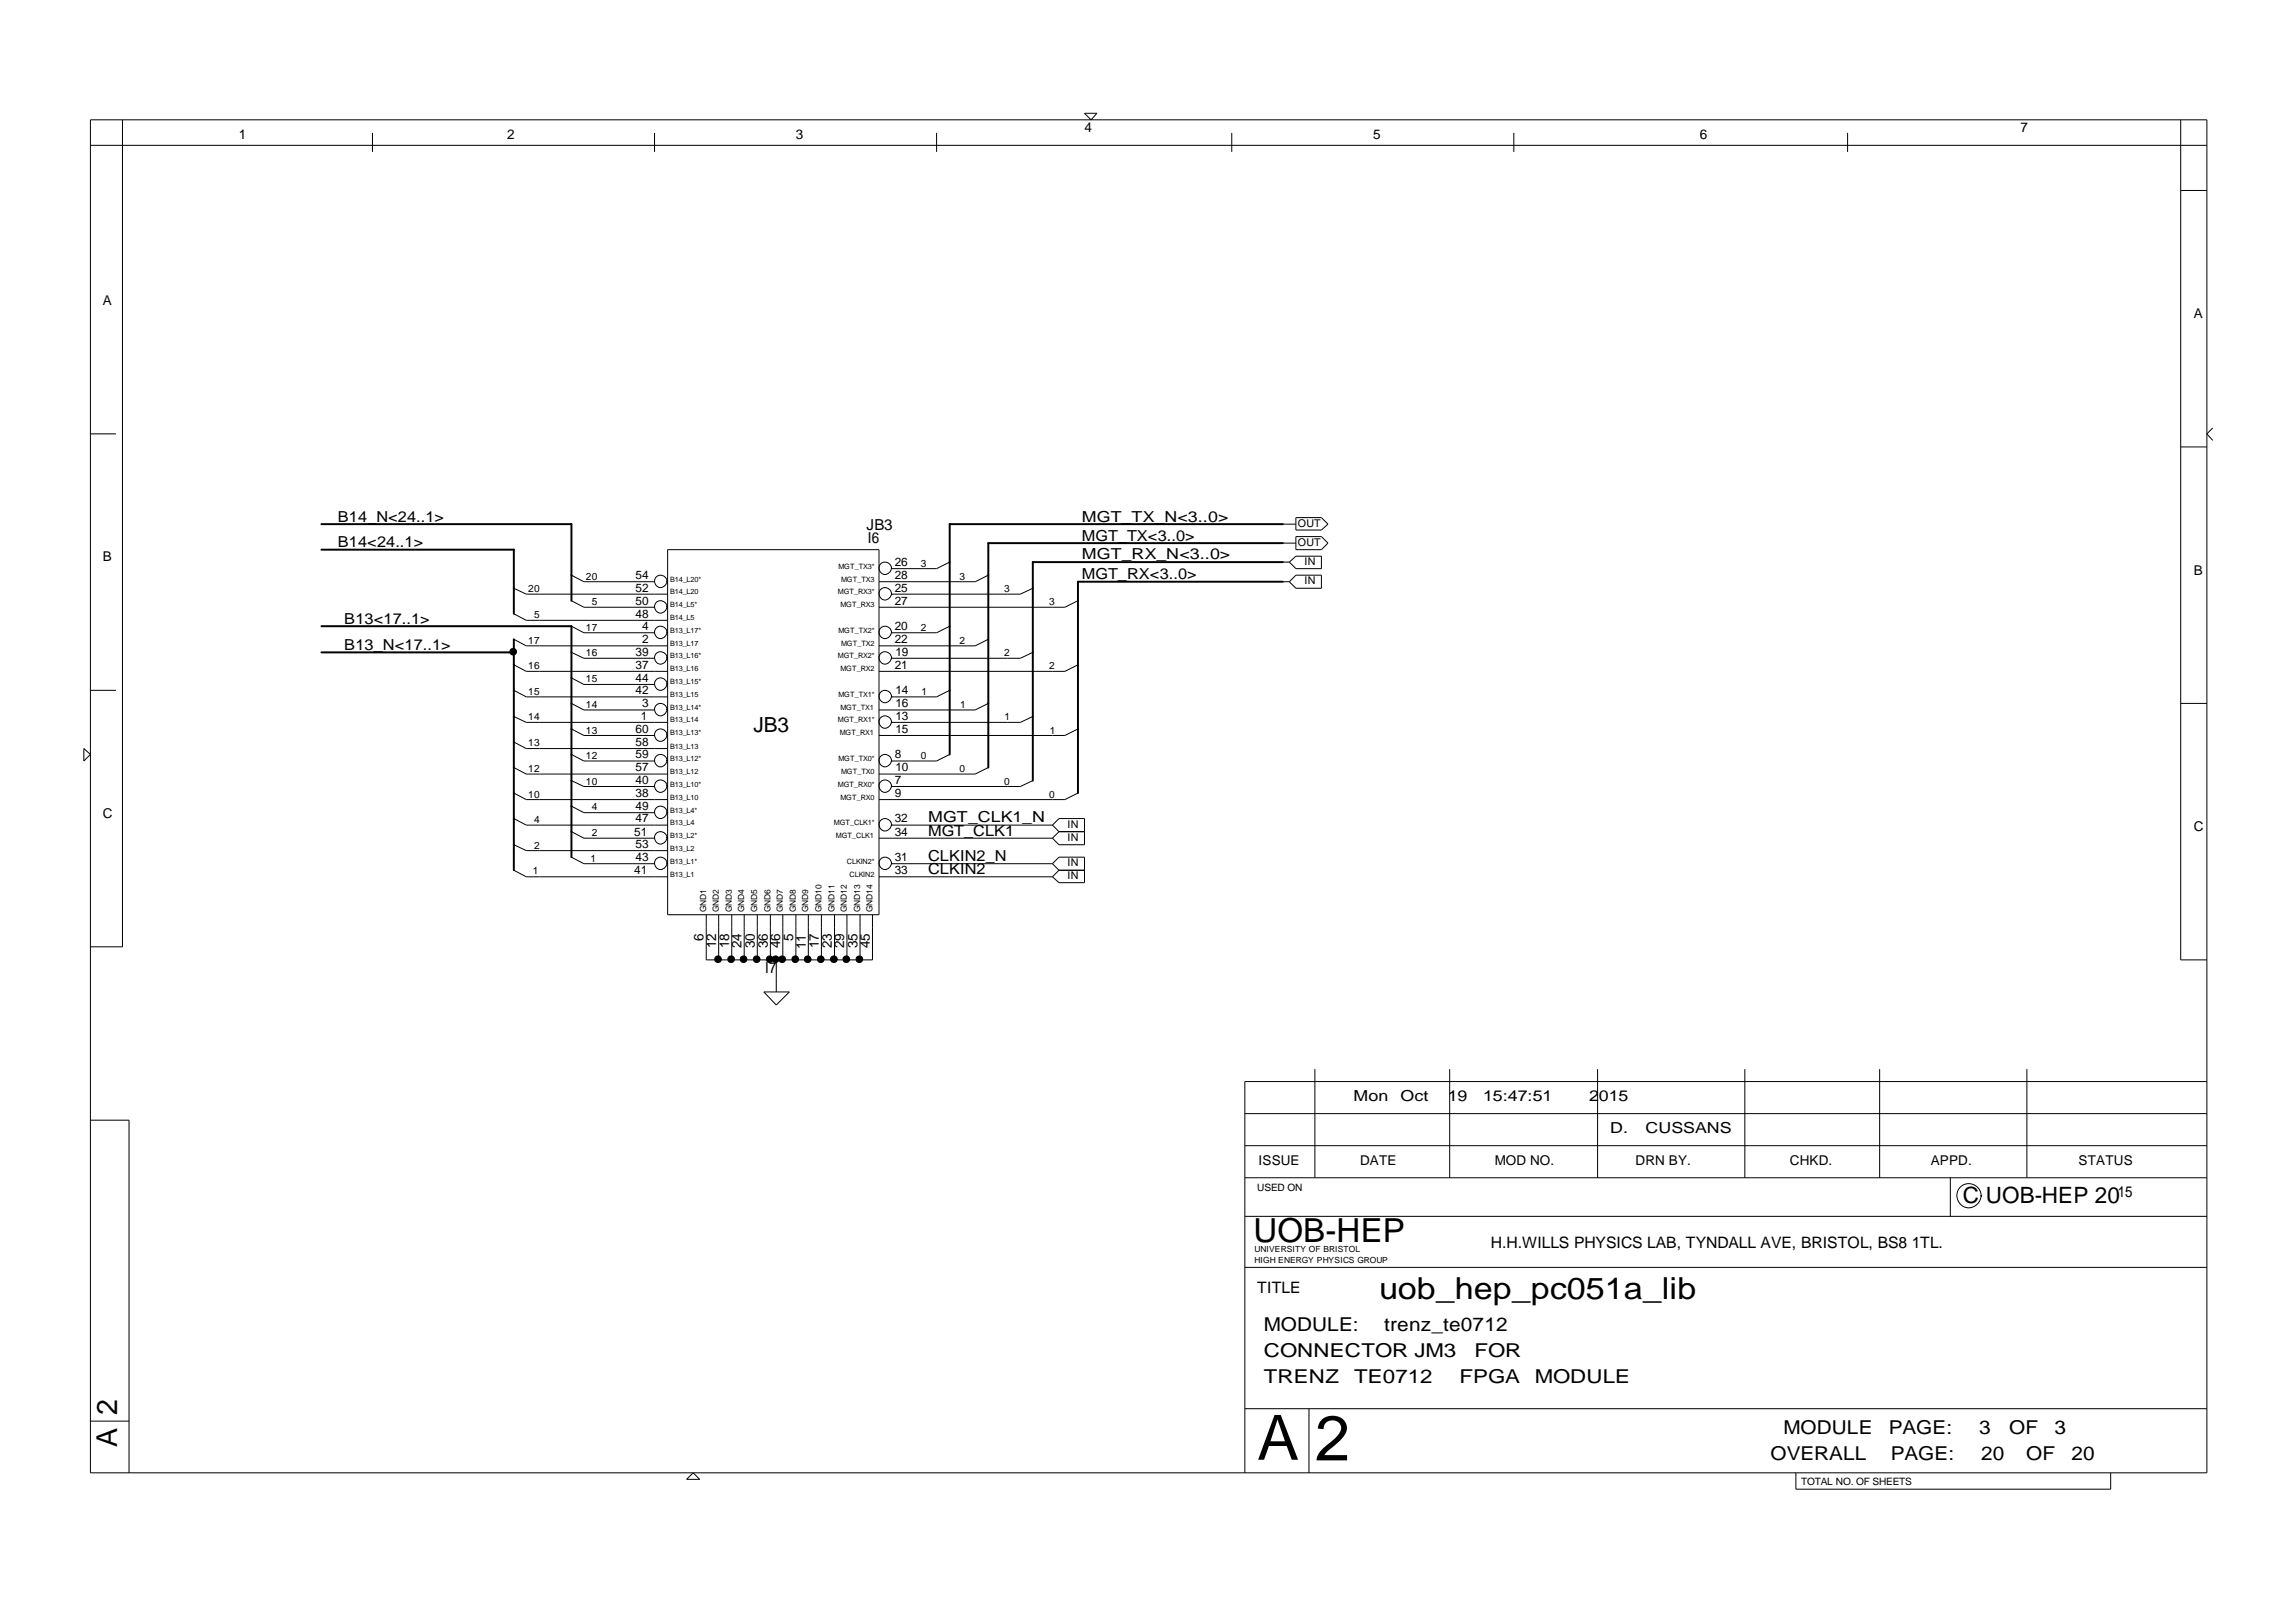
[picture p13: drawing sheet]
<svg xmlns="http://www.w3.org/2000/svg" width="297mm" height="210mm" viewBox="0 0 297 210" stroke-linecap="round" stroke-linejoin="round" font-family="sans-serif">
<defs><g id="words">
<text font-size="8.2" x="170.1" y="189">2</text>
<text font-size="8.1" x="162.7" y="188.9">A</text>
<text font-size="4.3" x="162.1" y="160.7">UOB-HEP</text>
<text font-size="3.9" x="178.4" y="168.2">uob_hep_pc051a_lib</text>
<g font-size="3.7">
<text x="15.2" y="183.1" transform="rotate(-90 15.2 183.1)">2</text>
<text x="15.2" y="187.3" transform="rotate(-90 15.2 187.3)">A</text>
</g>
<text font-size="2.9" x="253.9" y="155.6">C UOB-HEP 20</text>
<text font-size="2.7" x="97.5" y="94.8">JB3</text>
<g font-size="2.5">
<text x="163.5" y="172.3">MODULE:</text>
<text x="179.1" y="172.3">trenz_te0712</text>
<text x="163.5" y="175.6">CONNECTOR JM3</text>
<text x="163.5" y="179">TRENZ</text>
<text x="175.2" y="179">TE0712</text>
<text x="188.8" y="179">FPGA</text>
<text x="190.8" y="175.6">FOR</text>
<text x="198.6" y="179">MODULE</text>
<text x="230.7" y="185.6">MODULE</text>
<text x="244.4" y="185.6">PAGE:</text>
<text x="256" y="185.6">3</text>
<text x="259.9" y="185.6">OF</text>
<text x="265.8" y="185.6">3</text>
<text x="229" y="188.9">OVERALL</text>
<text x="244.6" y="188.9">PAGE:</text>
<text x="256.3" y="188.9">20</text>
<text x="262.1" y="188.9">OF</text>
<text x="268" y="188.9">20</text>
</g>
<g font-size="2">
<text x="43.7" y="67.5">B14_N&lt;24..1&gt;</text>
<text x="43.7" y="70.8">B14&lt;24..1&gt;</text>
<text x="112.1" y="68.6">JB3</text>
<text x="112.3" y="70.3">I6</text>
<text x="140" y="67.5">MGT_TX_N&lt;3..0&gt;</text>
<text x="140" y="69.9">MGT_TX&lt;3..0&gt;</text>
<text x="140" y="72.4">MGT_RX_N&lt;3..0&gt;</text>
<text x="140" y="74.9">MGT_RX&lt;3..0&gt;</text>
<text x="44.5" y="80.7">B13&lt;17..1&gt;</text>
<text x="44.5" y="84.1">B13_N&lt;17..1&gt;</text>
<text x="120.1" y="106.4">MGT_CLK1_N</text>
<text x="120.1" y="108.1">MGT_CLK1</text>
<text x="120.1" y="111.4">CLKIN2_N</text>
<text x="120.1" y="113.1">CLKIN2</text>
<text x="99" y="125.9">I7</text>
<text x="175.1" y="142.5">Mon</text>
<text x="181.2" y="142.5">Oct</text>
<text x="187.3" y="142.5">19</text>
<text x="191.9" y="142.5">15:47:51</text>
<text x="205.6" y="142.5">2015</text>
<text x="208.3" y="146.7">D.</text>
<text x="212.9" y="146.7">CUSSANS</text>
<text x="274" y="154.9">15</text>
<text x="192.9" y="161.6">H.H.WILLS PHYSICS LAB, TYNDALL AVE, BRISTOL, BS8 1TL.</text>
<text x="162.7" y="167.3">TITLE</text>
</g>
<g font-size="1.7">
<text x="30.9" y="18">1</text>
<text x="65.6" y="18">2</text>
<text x="103" y="18">3</text>
<text x="140.3" y="17.1">4</text>
<text x="177.6" y="18">5</text>
<text x="219.9" y="18">6</text>
<text x="261.4" y="17.1">7</text>
<text x="13.3" y="39.5">A</text>
<text x="283.8" y="41.2">A</text>
<text x="13.3" y="72.7">B</text>
<text x="283.8" y="74.3">B</text>
<text x="13.3" y="105.8">C</text>
<text x="283.8" y="107.5">C</text>
<text x="91" y="121.8" transform="rotate(-90 91 121.8)">6</text>
<text x="92.6" y="122.7" transform="rotate(-90 92.6 122.7)">12</text>
<text x="94.3" y="122.7" transform="rotate(-90 94.3 122.7)">18</text>
<text x="95.9" y="122.7" transform="rotate(-90 95.9 122.7)">24</text>
<text x="97.6" y="122.7" transform="rotate(-90 97.6 122.7)">30</text>
<text x="99.3" y="122.7" transform="rotate(-90 99.3 122.7)">36</text>
<text x="100.9" y="122.7" transform="rotate(-90 100.9 122.7)">46</text>
<text x="102.6" y="121.8" transform="rotate(-90 102.6 121.8)">5</text>
<text x="104.2" y="122.9" transform="rotate(-90 104.2 122.9)">11</text>
<text x="105.9" y="122.7" transform="rotate(-90 105.9 122.7)">17</text>
<text x="107.6" y="122.7" transform="rotate(-90 107.6 122.7)">23</text>
<text x="109.2" y="122.7" transform="rotate(-90 109.2 122.7)">29</text>
<text x="110.9" y="122.7" transform="rotate(-90 110.9 122.7)">35</text>
<text x="112.5" y="122.7" transform="rotate(-90 112.5 122.7)">45</text>
<text x="162.8" y="150.7">ISSUE</text>
<text x="175.9" y="150.7">DATE</text>
<text x="193.4" y="150.7">MOD NO.</text>
<text x="211.6" y="150.7">DRN BY.</text>
<text x="231.6" y="150.7">CHKD.</text>
<text x="249.8" y="150.7">APPD.</text>
<text x="268.9" y="150.7">STATUS</text>
</g>
<g font-size="1.5">
<text x="82.2" y="74.9">54</text>
<text x="82.2" y="76.6">52</text>
<text x="115.8" y="73.2">26</text>
<text x="115.8" y="74.9">28</text>
<text x="115.8" y="76.6">25</text>
<text x="82.2" y="78.2">50</text>
<text x="82.2" y="79.9">48</text>
<text x="83.1" y="81.5">4</text>
<text x="83.1" y="83.2">2</text>
<text x="115.8" y="78.2">27</text>
<text x="115.8" y="81.5">20</text>
<text x="115.8" y="83.2">22</text>
<text x="82.2" y="84.8">39</text>
<text x="82.2" y="86.5">37</text>
<text x="82.2" y="88.2">44</text>
<text x="82.2" y="89.8">42</text>
<text x="115.8" y="86.5">21</text>
<text x="115.8" y="84.8">19</text>
<text x="115.8" y="89.8">14</text>
<text x="82.2" y="94.8">60</text>
<text x="82.9" y="93.1">1</text>
<text x="83.1" y="91.5">3</text>
<text x="115.8" y="91.5">16</text>
<text x="115.8" y="93.1">13</text>
<text x="115.8" y="94.8">15</text>
<text x="82.2" y="96.5">58</text>
<text x="82.2" y="98.1">59</text>
<text x="82.2" y="99.8">57</text>
<text x="82.2" y="101.4">40</text>
<text x="115.8" y="98.1">8</text>
<text x="115.8" y="101.4">7</text>
<text x="115.8" y="99.8">10</text>
<text x="82.2" y="104.8">49</text>
<text x="82.2" y="106.4">47</text>
<text x="82.2" y="103.1">38</text>
<text x="115.8" y="103.1">9</text>
<text x="115.8" y="106.4">32</text>
<text x="82.1" y="108.1">51</text>
<text x="82.1" y="113.1">41</text>
<text x="82.2" y="109.7">53</text>
<text x="82.2" y="111.4">43</text>
<text x="115.8" y="108.1">34</text>
<text x="115.8" y="111.4">31</text>
<text x="115.8" y="113.1">33</text>
</g>
<g font-size="1.4">
<text x="167.9" y="70.7">OUT</text>
<text x="167.9" y="68.3">OUT</text>
<text x="168.8" y="75.6">IN</text>
<text x="168.8" y="73.2">IN</text>
<text x="138.1" y="107.2">IN</text>
<text x="138.1" y="113.8">IN</text>
<text x="138.1" y="112.1">IN</text>
<text x="138.1" y="108.8">IN</text>
</g>
<g font-size="1.3">
<text x="68.3" y="76.6">20</text>
<text x="75.8" y="75">20</text>
<text x="119.1" y="73.3">3</text>
<text x="124.1" y="75">3</text>
<text x="129.9" y="76.6">3</text>
<text x="68.3" y="83.3">17</text>
<text x="69.1" y="79.9">5</text>
<text x="75.8" y="81.6">17</text>
<text x="76.6" y="78.3">5</text>
<text x="119.1" y="81.6">2</text>
<text x="124.1" y="83.3">2</text>
<text x="135.7" y="78.3">3</text>
<text x="68.3" y="89.9">15</text>
<text x="68.3" y="86.6">16</text>
<text x="75.8" y="88.2">15</text>
<text x="75.8" y="84.9">16</text>
<text x="119.2" y="89.9">1</text>
<text x="129.9" y="84.9">2</text>
<text x="135.7" y="86.6">2</text>
<text x="68.3" y="93.2">14</text>
<text x="75.8" y="91.6">14</text>
<text x="75.8" y="94.9">13</text>
<text x="124.2" y="91.6">1</text>
<text x="130" y="93.2">1</text>
<text x="135.8" y="94.9">1</text>
<text x="68.3" y="99.9">12</text>
<text x="68.3" y="96.5">13</text>
<text x="75.8" y="98.2">12</text>
<text x="75.8" y="101.5">10</text>
<text x="119.1" y="98.2">0</text>
<text x="124.1" y="99.9">0</text>
<text x="129.9" y="101.5">0</text>
<text x="68.3" y="103.2">10</text>
<text x="69.1" y="106.5">4</text>
<text x="76.6" y="104.8">4</text>
<text x="135.7" y="103.2">0</text>
<text x="68.9" y="113.1">1</text>
<text x="69.1" y="109.8">2</text>
<text x="76.4" y="111.5">1</text>
<text x="76.6" y="108.2">2</text>
<text x="162.7" y="154.1">USED ON</text>
<text x="233" y="192.1">TOTAL NO. OF SHEETS</text>
</g>
<g font-size="1.1">
<text x="91.4" y="118" transform="rotate(-90 91.4 118)">GND1</text>
<text x="93" y="118" transform="rotate(-90 93 118)">GND2</text>
<text x="94.7" y="118" transform="rotate(-90 94.7 118)">GND3</text>
<text x="96.3" y="118" transform="rotate(-90 96.3 118)">GND4</text>
<text x="98" y="118" transform="rotate(-90 98 118)">GND5</text>
<text x="99.7" y="118" transform="rotate(-90 99.7 118)">GND6</text>
<text x="101.3" y="118" transform="rotate(-90 101.3 118)">GND7</text>
<text x="103" y="118" transform="rotate(-90 103 118)">GND8</text>
<text x="104.6" y="118" transform="rotate(-90 104.6 118)">GND9</text>
<text x="106.3" y="118" transform="rotate(-90 106.3 118)">GND10</text>
<text x="108" y="118" transform="rotate(-90 108 118)">GND11</text>
<text x="109.6" y="118" transform="rotate(-90 109.6 118)">GND12</text>
<text x="111.3" y="118" transform="rotate(-90 111.3 118)">GND13</text>
<text x="112.9" y="118" transform="rotate(-90 112.9 118)">GND14</text>
<text x="162.3" y="162.1">UNIVERSITY OF BRISTOL</text>
<text x="162.3" y="163.5">HIGH ENERGY PHYSICS GROUP</text>
</g>
<g font-size=".9">
<text x="86.7" y="75.3">B14_L20*</text>
<text x="86.7" y="76.9">B14_L20</text>
<text x="108.4" y="76.9">MGT_RX3*</text>
<text x="108.5" y="73.6">MGT_TX3*</text>
<text x="108.8" y="75.3">MGT_TX3</text>
<text x="86.7" y="78.6">B14_L5*</text>
<text x="86.7" y="80.3">B14_L5</text>
<text x="86.7" y="81.9">B13_L17*</text>
<text x="86.7" y="83.6">B13_L17</text>
<text x="108.5" y="81.9">MGT_TX2*</text>
<text x="108.7" y="78.6">MGT_RX3</text>
<text x="108.8" y="83.6">MGT_TX2</text>
<text x="86.7" y="85.2">B13_L16*</text>
<text x="86.7" y="86.9">B13_L16</text>
<text x="86.7" y="88.6">B13_L15*</text>
<text x="108.4" y="85.2">MGT_RX2*</text>
<text x="108.7" y="86.9">MGT_RX2</text>
<text x="86.7" y="90.2">B13_L15</text>
<text x="86.7" y="91.9">B13_L14*</text>
<text x="86.7" y="93.5">B13_L14</text>
<text x="86.7" y="95.2">B13_L13*</text>
<text x="108.4" y="93.5">MGT_RX1*</text>
<text x="108.5" y="90.2">MGT_TX1*</text>
<text x="108.6" y="95.2">MGT_RX1</text>
<text x="108.7" y="91.9">MGT_TX1</text>
<text x="86.7" y="96.9">B13_L13</text>
<text x="86.7" y="98.5">B13_L12*</text>
<text x="86.7" y="100.2">B13_L12</text>
<text x="86.7" y="101.8">B13_L10*</text>
<text x="108.4" y="101.8">MGT_RX0*</text>
<text x="108.5" y="98.5">MGT_TX0*</text>
<text x="108.8" y="100.2">MGT_TX0</text>
<text x="86.7" y="105.2">B13_L4*</text>
<text x="86.7" y="106.8">B13_L4</text>
<text x="86.7" y="103.5">B13_L10</text>
<text x="107.9" y="106.8">MGT_CLK1*</text>
<text x="108.7" y="103.5">MGT_RX0</text>
<text x="86.7" y="108.5">B13_L2*</text>
<text x="86.7" y="110.1">B13_L2</text>
<text x="86.7" y="111.8">B13_L1*</text>
<text x="86.7" y="113.5">B13_L1</text>
<text x="108.1" y="108.5">MGT_CLK1</text>
<text x="109.6" y="111.8">CLKIN2*</text>
<text x="109.9" y="113.5">CLKIN2</text>
</g>
</g></defs>
<g fill="none" stroke="#000" stroke-width=".13">
<path d="M11.7 15.5h273.8v175.1h-273.8zM11.7 18.8h273.8M15.8 15.5v107h-4.1M48.2 17.2v2.5M84.7 17.2v2.5M121.2 17.2v2.5M140.3 14.7h1.6l-.7 .8zM159.4 17.2v2.5M195.8 17.2v2.5M239 17.2v2.5M282.1 15.5v108.7h3.4M282.1 24.7h3.4"/>
<path d="M11.7 56.1h3.3M282.1 57.8h3.4M286.3 55.4l-.8 .7 .8 .9M66.5 76.1l1.6 .8h18.3M66.5 79.4l1.6 .9h18.3M73.9 77.7l1.6 .9h9.2M73.9 74.4l1.6 .9h9.2M86.3 75.2a.8 .8 0 0 1-1.1 .8 .8 .8 0 0 1-.3-1.3 .8 .8 0 0 1 1.3 .2l.2 .4M86.3 78.5a.8 .8 0 0 1-1.1 .8 .8 .8 0 0 1-.3-1.3 .8 .8 0 0 1 1.3 .2l.2 .4M86.4 71.1h27.3v47.3h-27.3zM122.9 72.7l-1.7 .9h-5.8a1.05 1.05 0 0 0-.9-.9 .8 .8 0 0 0-.8 .9 .8 .8 0 0 0 .9 .7 .8 .8 0 0 0 .7-.8M127.9 74.4l-1.7 .9h-12.5"/>
<path d="M133.6 76.1l-1.6 .8h-16.6a1.05 1.05 0 0 0-.9-.9 .8 .8 0 0 0-.8 .9 .8 .8 0 0 0 .9 .7 .8 .8 0 0 0 .7-.8M139.5 77.7l-1.7 .9h-24.1M166 75.3h.8M166 67.8h1.7M166 70.3h1.7M166 72.7h.8M166.8 72.7l.9-.7h3.3v1.6h-3.3zM167.7 69.4h3.3l.8 .9-.8 .8h-3.3zM167.7 67h3.3l.8 .8-.8 .8h-3.3zM167.7 74.4h3.3v1.7h-3.3l-.9-.8zM10.8 96.9l.9 .7-.9 .9zM11.7 89.3h3.3"/>
<path d="M66.5 82.7l1.6 .9h18.3M66.5 86l1.6 .9h18.3M66.5 89.3l1.6 .9h18.3M66.5 92.7l1.6 .8h18.3M66.5 96l1.6 .9h18.3M66.5 99.3l1.6 .9h18.3M73.9 84.4l1.6 .8h9.2M73.9 81l1.6 .9h9.2M73.9 94.3l1.6 .9h9.2M73.9 91l1.6 .9h9.2M73.9 87.7l1.6 .9h9.2M73.9 97.6l1.6 .9h9.2"/>
<path d="M86.3 98.4a.8 .8 0 0 1-1.1 .8 .8 .8 0 0 1-.3-1.3 .8 .8 0 0 1 1.3 .2l.2 .4M86.3 95.1a.8 .8 0 0 1-1.1 .8 .8 .8 0 0 1-.3-1.3 .8 .8 0 0 1 1.3 .2l.2 .4M86.3 91.8a.8 .8 0 0 1-1.1 .8 .8 .8 0 0 1-.3-1.3 .8 .8 0 0 1 1.3 .2l.2 .4M86.3 88.5a.8 .8 0 0 1-1.1 .8 .8 .8 0 0 1-.3-1.3 .8 .8 0 0 1 1.3 .2l.2 .4M86.3 85.1a.8 .8 0 0 1-1.1 .8 .8 .8 0 0 1-.3-1.3 .8 .8 0 0 1 1.3 .2l.2 .4M86.3 81.8a.8 .8 0 0 1-1.1 .8 .8 .8 0 0 1-.3-1.3 .8 .8 0 0 1 1.3 .2l.2 .4M122.9 97.6l-1.7 .9h-5.8a1.05 1.05 0 0 0-.9-.9 .8 .8 0 0 0-.8 .9 .8 .8 0 0 0 .9 .7 .8 .8 0 0 0 .7-.8M122.9 89.3l-1.7 .9h-5.8a1.05 1.05 0 0 0-.9-.9 .8 .8 0 0 0-.8 .9 .8 .8 0 0 0 .9 .7 .8 .8 0 0 0 .7-.8M122.9 81l-1.7 .9h-5.8a1.05 1.05 0 0 0-.9-.9 .8 .8 0 0 0-.8 .9 .8 .8 0 0 0 .9 .7 .8 .8 0 0 0 .7-.8M127.9 91l-1.7 .9h-12.5M127.9 82.7l-1.7 .9h-12.5M127.9 99.3l-1.7 .9h-12.5"/>
<path d="M133.6 92.7l-1.6 .8h-16.6a1.05 1.05 0 0 0-.9-.9 .8 .8 0 0 0-.8 .9 .8 .8 0 0 0 .9 .7 .8 .8 0 0 0 .7-.8M133.6 84.4l-1.6 .8h-16.6a1.05 1.05 0 0 0-.9-.9 .8 .8 0 0 0-.8 .9 .8 .8 0 0 0 .9 .7 .8 .8 0 0 0 .7-.8M139.5 94.3l-1.7 .9h-24.1M139.5 86l-1.7 .9h-24.1M282.1 91h3.4M66.5 102.6l1.6 .9h18.3M66.5 105.9l1.6 .9h18.3M66.5 109.3l1.6 .8h18.3M66.5 112.6l1.6 .9h18.3M73.9 101l1.6 .8h9.2M73.9 104.3l1.6 .9h9.2M73.9 110.9l1.6 .9h9.2"/>
<path d="M73.9 107.6l1.6 .9h9.2M86.3 111.7a.8 .8 0 0 1-1.1 .8 .8 .8 0 0 1-.3-1.3 .8 .8 0 0 1 1.3 .2l.2 .4M86.3 101.7a.8 .8 0 0 1-1.1 .8 .8 .8 0 0 1-.3-1.3 .8 .8 0 0 1 1.3 .2l.2 .4M86.3 108.4a.8 .8 0 0 1-1.1 .8 .8 .8 0 0 1-.3-1.3 .8 .8 0 0 1 1.3 .2l.2 .4M86.3 105.1a.8 .8 0 0 1-1.1 .8 .8 .8 0 0 1-.3-1.3 .8 .8 0 0 1 1.3 .2l.2 .4M91.4 118.4v5.8h21.5v-5.8M93 118.4v5.8M94.7 118.4v5.8M96.3 118.4v5.8M98 118.4v5.8M99.7 118.4v5.8M101.3 118.4v5.8"/>
<path d="M103 118.4v5.8M104.6 118.4v5.8M106.3 118.4v5.8M108 118.4v5.8M109.6 118.4v5.8M111.3 118.4v5.8M113.7 108.5h22.5M113.7 113.5h22.5M115.3 111.7a.8 .8 0 0 1-1 .8 .8 .8 0 0 1-.4-1.3 .8 .8 0 0 1 1.4 .2l.1 .4h20.8M115.3 106.7a.8 .8 0 0 1-1 .8 .8 .8 0 0 1-.4-1.3 .8 .8 0 0 1 1.4 .2l.1 .4h20.8M133.6 101l-1.6 .8h-16.6a1.05 1.05 0 0 0-.9-.9 .8 .8 0 0 0-.8 .9 .8 .8 0 0 0 .9 .7 .8 .8 0 0 0 .7-.8M136.2 106.8l.8-.9h3.3v3.4h-3.3l-.8-.8"/>
<path d="M136.2 111.8l.8-.9h3.3v3.3h-3.3l-.8-.7M136.2 106.8l.8 .8M136.2 111.8l.8 .8M137 107.6h3.3M137 107.6l-.8 .9M137 112.6h3.3M137 112.6l-.8 .9M139.5 102.6l-1.7 .9h-24.1M98.8 128.4h3.3l-1.7 1.7zM100.4 124.2v4.2M170.1 138.4v14M187.5 138.4v14"/>
<path d="M206.7 138.4v14M225.7 138.4v14M243.2 138.4v14M262.2 138.4v14M285.5 140h-124.5v50.6M11.7 145h5v45.6M161 148.3h124.5M161 144.1h124.5M161 157.4h124.5M161 152.4h124.5M252.3 152.4v5M256.3 154.7a1.56 1.56 0 0 1-2.2 1.5 1.56 1.56 0 0 1-.4-2.6 1.56 1.56 0 0 1 2.5 .6l.2 .6"/>
<path d="M161 164h124.5M11.7 183.9h5M88.8 191.4l.9-.8 .8 .8zM161 182.3h124.5M169.3 182.3v8.3M232.3 190.6v2.1h40.8v-2.1"/>
<circle cx="66.4" cy="84.3" r=".43"/>
<circle cx="92.9" cy="124.1" r=".43"/>
<circle cx="94.6" cy="124.1" r=".43"/>
<circle cx="96.2" cy="124.1" r=".43"/>
<circle cx="97.9" cy="124.1" r=".43"/>
<circle cx="99.6" cy="124.1" r=".43"/>
<circle cx="100.3" cy="124.1" r=".43"/>
<circle cx="101.2" cy="124.1" r=".43"/>
<circle cx="102.9" cy="124.1" r=".43"/>
<circle cx="104.5" cy="124.1" r=".43"/>
<circle cx="106.2" cy="124.1" r=".43"/>
<circle cx="107.9" cy="124.1" r=".43"/>
<circle cx="109.5" cy="124.1" r=".43"/>
<circle cx="111.2" cy="124.1" r=".43"/>
</g>
<path d="M41.6 71.1h24.9v8.3M41.6 67.8h32.3v9.9M166 67.8h-43.1v29.8M166 75.3h-26.5v27.3M166 72.7h-32.4v28.3M166 70.3h-38.1v29M41.6 84.4h24.9M41.6 81h32.3v29.9M66.5 82.7v29.9" fill="none" stroke="#000" stroke-width=".25"/>
<g fill="#000">
<circle cx="66.4" cy="84.3" r=".43"/>
<circle cx="92.9" cy="124.1" r=".43"/>
<circle cx="94.6" cy="124.1" r=".43"/>
<circle cx="96.2" cy="124.1" r=".43"/>
<circle cx="97.9" cy="124.1" r=".43"/>
<circle cx="99.6" cy="124.1" r=".43"/>
<circle cx="100.3" cy="124.1" r=".43"/>
<circle cx="101.2" cy="124.1" r=".43"/>
<circle cx="102.9" cy="124.1" r=".43"/>
<circle cx="104.5" cy="124.1" r=".43"/>
<circle cx="106.2" cy="124.1" r=".43"/>
<circle cx="107.9" cy="124.1" r=".43"/>
<circle cx="109.5" cy="124.1" r=".43"/>
<circle cx="111.2" cy="124.1" r=".43"/>
</g>
<use href="#words"/>
</svg>
